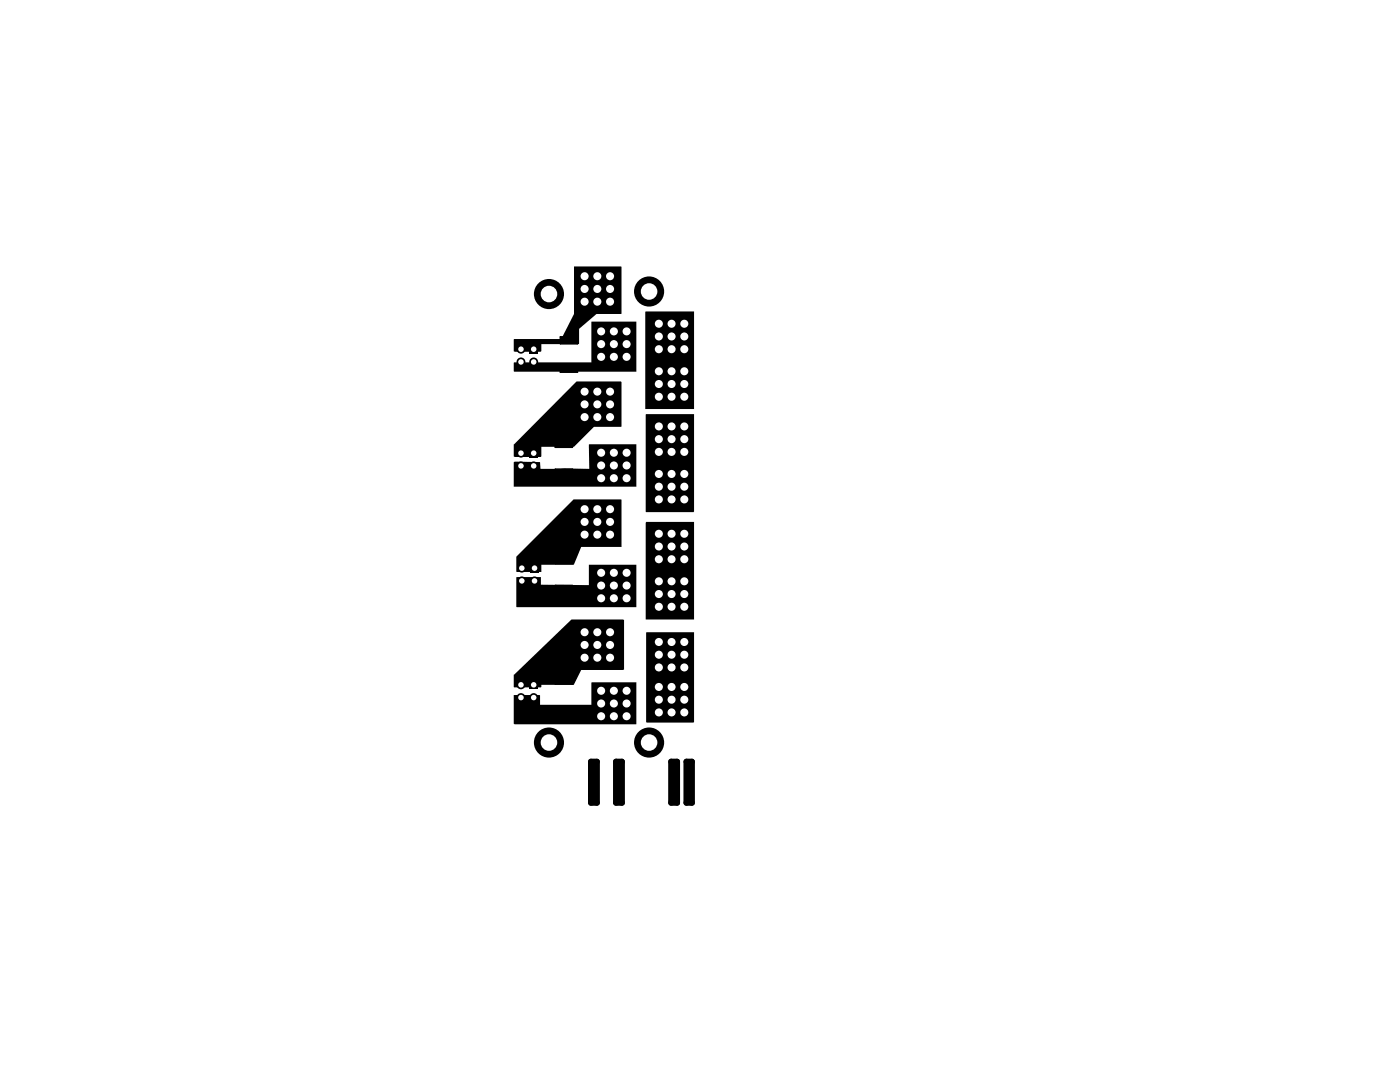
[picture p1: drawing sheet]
<svg xmlns="http://www.w3.org/2000/svg" width="279mm" height="216mm" viewBox="0 0 279 216" stroke-linecap="round" stroke-linejoin="round" font-family="sans-serif">
<g fill="#000">
<path d="M115.4 56.4h2.5v2.5h-2.5zM115.4 53.8h2.5v2.6h-2.5zM117.9 56.4h2.6v2.5h-2.6zM117.9 53.8h2.6v2.6h-2.6zM120.5 56.4h2.5v2.5h-2.5zM120.5 53.8h2.5v2.6h-2.5zM114.6 53.2h9.4v9.4l-5 .1-3.4 2.9-.1 3.1h-7.5l-.1 1.5-5.4-.1 .1-2.5h9.4l2.6-4.9zM105.7 68.8h1.7v1.7h-1.7zM111.8 67.2h3.4v1.4h-3.4zM111.8 72.9h3.4v1.4h-3.4zM115.4 58.9h2.5v2.6h-2.5zM115.4 76.9h2.5v2.5h-2.5z"/>
<path d="M117.9 58.9h2.6v2.6h-2.6zM117.9 76.9h2.6v2.5h-2.6zM118.7 64.9h2.5v2.5h-2.5zM118.7 67.4h2.5v2.5h-2.5zM118.7 69.9h2.5v2.6h-2.5zM120.5 58.9h2.5v2.6h-2.5zM120.5 76.9h2.5v2.5h-2.5zM121.2 69.9h2.6v2.6h-2.6zM121.2 64.9h2.6v2.5h-2.6zM121.2 67.4h2.6v2.5h-2.6zM123.8 64.9h2.5v2.5h-2.5zM123.8 67.4h2.5v2.5h-2.5z"/>
<path d="M123.8 69.9h2.5v2.6h-2.5zM102.5 88.6l12.6-12.5 8.9 .1v9h-5.5l-3.9 4h-6.6l-.1 2h-5.2l-.2-.1zM102.6 72.3h15.4v-8.1h9v10h-24.4zM130.2 63.3h2.6v2.6h-2.6zM130.2 65.9h2.6v2.5h-2.6zM130.2 68.4h2.6v2.6h-2.6zM130.2 75.4h2.6v2.5h-2.6zM130.2 72.8h2.6v2.6h-2.6zM132.8 63.3h2.5v2.6h-2.5zM132.8 68.4h2.5v2.6h-2.5zM132.8 65.9h2.5v2.5h-2.5zM132.8 72.8h2.5v2.6h-2.5z"/>
<path d="M132.8 75.4h2.5v2.5h-2.5zM135.3 63.3h2.5v2.6h-2.5zM135.3 65.9h2.5v2.5h-2.5zM135.3 68.4h2.5v2.6h-2.5zM135.3 75.4h2.5v2.5h-2.5zM135.3 72.8h2.5v2.6h-2.5zM128.8 62.2l9.7-.1v19.5h-9.7zM105.7 89.6h1.7v1.7h-1.7zM110.8 88h3.4v1.2h-3.4zM110.8 93.6h3.4v1.4h-3.4zM115.4 82h2.5v2.5h-2.5zM115.4 79.4h2.5v2.6h-2.5z"/>
<path d="M117.9 82h2.6v2.5h-2.6zM117.9 79.4h2.6v2.6h-2.6zM118.7 91.6h2.5v2.5h-2.5zM118.7 89.1h2.5v2.5h-2.5zM118.7 94.1h2.5v2.6h-2.5zM120.5 82h2.5v2.5h-2.5zM120.5 79.4h2.5v2.6h-2.5zM121.2 94.1h2.6v2.6h-2.6zM121.2 91.6h2.6v2.5h-2.6zM121.2 89.1h2.6v2.5h-2.6zM123.8 89.1h2.5v2.5h-2.5zM123.8 94.1h2.5v2.6h-2.5z"/>
<path d="M123.8 91.6h2.5v2.5h-2.5zM103 111.1l11.5-11.4h9.5v9.4h-8l-1.5 3.6h-6.5v1.4h-4.9zM102.5 92.2h5.3l.1 1.4h9.7v-5h9.4v8.5h-24.5zM130.2 88.9h2.6v2.5h-2.6zM130.2 93.3h2.6v2.5h-2.6zM130.2 95.8h2.6v2.6h-2.6zM130.2 77.9h2.6v2.5h-2.6zM130.2 83.8h2.6v2.6h-2.6zM130.2 86.4h2.6v2.5h-2.6zM132.8 88.9h2.5v2.5h-2.5zM132.8 93.3h2.5v2.5h-2.5zM132.8 95.8h2.5v2.6h-2.5z"/>
<path d="M132.8 77.9h2.5v2.5h-2.5zM132.8 83.8h2.5v2.6h-2.5zM132.8 86.4h2.5v2.5h-2.5zM135.3 88.9h2.5v2.5h-2.5zM135.3 95.8h2.5v2.6h-2.5zM135.3 93.3h2.5v2.5h-2.5zM135.3 77.9h2.5v2.5h-2.5zM135.3 83.8h2.5v2.6h-2.5zM135.3 86.4h2.5v2.5h-2.5zM128.9 82.6h9.6l-.1 19.6-9.5-.1zM105.8 112.5h1.7v1.7h-1.7zM110.8 111.2h3.4v1.2h-3.4z"/>
<path d="M110.8 116.8h3.4v1.4h-3.4zM115.4 105.4h2.5v2.5h-2.5zM115.4 100.3h2.5v2.6h-2.5zM115.4 102.9h2.5v2.5h-2.5zM117.9 100.3h2.6v2.6h-2.6zM117.9 105.4h2.6v2.5h-2.6zM117.9 102.9h2.6v2.5h-2.6zM118.7 115.6h2.5v2.5h-2.5zM118.7 113h2.5v2.6h-2.5zM120.5 100.3h2.5v2.6h-2.5zM120.5 102.9h2.5v2.5h-2.5zM120.5 105.4h2.5v2.5h-2.5z"/>
<path d="M121.2 115.6h2.6v2.5h-2.6zM121.2 113h2.6v2.6h-2.6zM123.8 115.6h2.5v2.5h-2.5zM123.8 113h2.5v2.6h-2.5zM103 115.2l4.9-.1v1.6l9.6 .1v-4.1h9.5v8.5h-23.9zM130.2 110.3h2.6v2.6h-2.6zM130.2 107.8h2.6v2.5h-2.6zM130.2 105.2h2.6v2.6h-2.6zM130.2 98.4h2.6v2.5h-2.6zM130.2 114.7h2.6v2.6h-2.6zM130.2 117.3h2.6v2.5h-2.6zM132.8 110.3h2.5v2.6h-2.5z"/>
<path d="M132.8 107.8h2.5v2.5h-2.5zM132.8 105.2h2.5v2.6h-2.5zM132.8 117.3h2.5v2.5h-2.5zM132.8 98.4h2.5v2.5h-2.5zM132.8 114.7h2.5v2.6h-2.5zM135.3 105.2h2.5v2.6h-2.5zM135.3 107.8h2.5v2.5h-2.5zM135.3 110.3h2.5v2.6h-2.5zM135.3 114.7h2.5v2.6h-2.5zM135.3 117.3h2.5v2.5h-2.5zM135.3 98.4h2.5v2.5h-2.5zM128.9 104.1h9.6v19.5h-9.6z"/>
<path d="M105.7 135.8h1.7v1.7h-1.7zM110.8 135.1h3.4v1.4h-3.4zM115.4 124.9h2.5v2.5h-2.5zM115.4 127.4h2.5v2.6h-2.5zM115.4 130h2.5v2.5h-2.5zM117.9 124.9h2.6v2.5h-2.6zM117.9 127.4h2.6v2.6h-2.6zM117.9 130h2.6v2.5h-2.6zM118.7 118.1h2.5v2.5h-2.5zM118.7 136.6h2.5v2.5h-2.5zM120.5 124.9h2.5v2.5h-2.5zM120.5 127.4h2.5v2.6h-2.5z"/>
<path d="M120.5 130h2.5v2.5h-2.5zM121.2 118.1h2.6v2.5h-2.6zM121.2 136.6h2.6v2.5h-2.6zM123.8 118.1h2.5v2.5h-2.5zM123.8 136.6h2.5v2.5h-2.5zM102.5 134.6l11.5-11 10.5 .1v9.9l-.1 .1h-8.4l-1.4 3h-6.6l-.1 .5h-5.3zM102.5 138.7h5.2l.1 1.9h10.2l.1-4.5h8.9v8.4h-24.3l-.2-.1zM130.2 119.8h2.6v2.5h-2.6zM130.2 129.4h2.6v2.5h-2.6zM130.2 126.8h2.6v2.6h-2.6zM130.2 131.9h2.6v2.6h-2.6zM130.2 135.8h2.6v2.5h-2.6z"/>
<path d="M132.8 119.8h2.5v2.5h-2.5zM132.8 129.4h2.5v2.5h-2.5zM132.8 131.9h2.5v2.6h-2.5zM132.8 126.8h2.5v2.6h-2.5zM132.8 135.8h2.5v2.5h-2.5zM135.3 119.8h2.5v2.5h-2.5zM135.3 126.8h2.5v2.6h-2.5zM135.3 129.4h2.5v2.5h-2.5zM135.3 131.9h2.5v2.6h-2.5zM135.3 135.8h2.5v2.5h-2.5zM128.9 126.2h9.6l-.1 18-9.5-.1zM110.8 140.9h3.4v1.3h-3.4z"/>
<path d="M118.7 139.1h2.5v2.5h-2.5zM118.7 141.6h2.5v2.6h-2.5zM121.2 139.1h2.6v2.5h-2.6zM121.2 141.6h2.6v2.6h-2.6zM123.8 139.1h2.5v2.5h-2.5zM123.8 141.6h2.5v2.6h-2.5zM130.2 138.3h2.6v2.6h-2.6zM130.2 140.9h2.6v2.5h-2.6zM132.8 140.9h2.5v2.5h-2.5zM132.8 138.3h2.5v2.6h-2.5zM135.3 138.3h2.5v2.6h-2.5zM135.3 140.9h2.5v2.5h-2.5z"/>
<path d="M117.9 152h1.2v8.2h-1.2zM122.9 152h1.2v8.2h-1.2zM133.9 152h1.2v8.2h-1.2zM137 152h1.1v8.2h-1.1z"/>
<circle cx="109.6" cy="58.7" r="3"/>
<circle cx="129.5" cy="58.2" r="3"/>
<circle cx="104" cy="69.7" r=".89"/>
<circle cx="104" cy="72.2" r=".89"/>
<circle cx="106.5" cy="72.2" r=".89"/>
<circle cx="104" cy="93" r=".89"/>
<circle cx="104" cy="90.4" r=".89"/>
<circle cx="106.5" cy="93" r=".89"/>
<circle cx="104.1" cy="113.4" r=".89"/>
<circle cx="104.1" cy="115.9" r=".89"/>
<circle cx="106.7" cy="115.9" r=".89"/>
<circle cx="104" cy="139.2" r=".89"/>
<circle cx="104" cy="136.7" r=".89"/>
<circle cx="106.5" cy="139.2" r=".89"/>
<circle cx="109.6" cy="148.2" r="3"/>
<circle cx="129.5" cy="148.2" r="3"/>
</g>
<path d="M111.8 67.2h3.4v1.4h-3.4zM111.8 72.9h3.4v1.4h-3.4zM110.8 88h3.4v1.2h-3.4zM110.8 93.6h3.4v1.4h-3.4zM110.8 111.2h3.4v1.2h-3.4zM110.8 116.8h3.4v1.4h-3.4zM110.8 135.1h3.4v1.4h-3.4zM110.8 140.9h3.4v1.3h-3.4z" fill="none" stroke="#000" stroke-width=".34"/>
<path d="M117.9 152h1.2v8.2h-1.2zM122.9 152h1.2v8.2h-1.2zM133.9 152h1.2v8.2h-1.2zM137 152h1.1v8.2h-1.1z" fill="none" stroke="#000" stroke-width="1.2"/>
<g fill="#fff">
<circle cx="136.6" cy="106.5" r=".8"/>
<circle cx="136.6" cy="109.1" r=".8"/>
<circle cx="136.6" cy="111.6" r=".8"/>
<circle cx="134" cy="111.6" r=".8"/>
<circle cx="134" cy="109.1" r=".8"/>
<circle cx="131.5" cy="111.6" r=".8"/>
<circle cx="134" cy="106.5" r=".8"/>
<circle cx="131.5" cy="109.1" r=".8"/>
<circle cx="131.5" cy="106.5" r=".8"/>
<circle cx="136.6" cy="116" r=".8"/>
<circle cx="134" cy="118.5" r=".8"/>
<circle cx="136.6" cy="121.1" r=".8"/>
<circle cx="134" cy="121.1" r=".8"/>
<circle cx="136.6" cy="118.5" r=".8"/>
<circle cx="125.1" cy="90.3" r=".8"/>
<circle cx="125.1" cy="95.4" r=".8"/>
<circle cx="125.1" cy="92.9" r=".8"/>
<circle cx="134" cy="90.2" r=".8"/>
<circle cx="131.5" cy="90.2" r=".8"/>
<circle cx="131.5" cy="94.6" r=".8"/>
<circle cx="136.6" cy="90.2" r=".8"/>
<circle cx="136.6" cy="97.1" r=".8"/>
<circle cx="134" cy="94.6" r=".8"/>
<circle cx="136.6" cy="94.6" r=".8"/>
<circle cx="136.6" cy="99.7" r=".8"/>
<circle cx="134" cy="97.1" r=".8"/>
<circle cx="134" cy="99.7" r=".8"/>
<circle cx="131.5" cy="99.7" r=".8"/>
<circle cx="131.5" cy="97.1" r=".8"/>
<circle cx="136.6" cy="64.6" r=".8"/>
<circle cx="131.5" cy="64.6" r=".8"/>
<circle cx="131.5" cy="67.1" r=".8"/>
<circle cx="134" cy="64.6" r=".8"/>
<circle cx="125.1" cy="66.1" r=".8"/>
<circle cx="125.1" cy="68.7" r=".8"/>
<circle cx="125.1" cy="71.2" r=".8"/>
<circle cx="136.6" cy="67.1" r=".8"/>
<circle cx="131.5" cy="69.7" r=".8"/>
<circle cx="134" cy="69.7" r=".8"/>
<circle cx="136.6" cy="69.7" r=".8"/>
<circle cx="134" cy="67.1" r=".8"/>
<circle cx="134" cy="74.1" r=".8"/>
<circle cx="134" cy="76.6" r=".8"/>
<circle cx="131.5" cy="76.6" r=".8"/>
<circle cx="131.5" cy="79.2" r=".8"/>
<circle cx="131.5" cy="74.1" r=".8"/>
<circle cx="136.6" cy="76.6" r=".8"/>
<circle cx="136.6" cy="74.1" r=".8"/>
<circle cx="136.6" cy="79.2" r=".8"/>
<circle cx="134" cy="79.2" r=".8"/>
<circle cx="131.5" cy="85.1" r=".8"/>
<circle cx="136.6" cy="85.1" r=".8"/>
<circle cx="134" cy="85.1" r=".8"/>
<circle cx="136.6" cy="87.6" r=".8"/>
<circle cx="131.5" cy="87.6" r=".8"/>
<circle cx="134" cy="87.6" r=".8"/>
<circle cx="120" cy="119.4" r=".8"/>
<circle cx="122.5" cy="119.4" r=".8"/>
<circle cx="125.1" cy="116.8" r=".8"/>
<circle cx="122.5" cy="116.8" r=".8"/>
<circle cx="125.1" cy="119.4" r=".8"/>
<circle cx="131.5" cy="116" r=".8"/>
<circle cx="131.5" cy="118.5" r=".8"/>
<circle cx="134" cy="116" r=".8"/>
<circle cx="131.5" cy="121.1" r=".8"/>
<circle cx="121.8" cy="126.2" r=".8"/>
<circle cx="116.7" cy="126.2" r=".8"/>
<circle cx="119.2" cy="126.2" r=".8"/>
<circle cx="116.7" cy="128.7" r=".8"/>
<circle cx="119.2" cy="128.7" r=".8"/>
<circle cx="119.2" cy="131.2" r=".8"/>
<circle cx="116.7" cy="131.2" r=".8"/>
<circle cx="121.8" cy="128.7" r=".8"/>
<circle cx="121.8" cy="131.2" r=".8"/>
<circle cx="121.8" cy="60.2" r=".8"/>
<circle cx="121.8" cy="57.7" r=".8"/>
<circle cx="116.7" cy="60.2" r=".8"/>
<circle cx="119.2" cy="60.2" r=".8"/>
<circle cx="109.6" cy="58.7" r="1.65"/>
<circle cx="121.8" cy="55.1" r=".8"/>
<circle cx="116.7" cy="57.7" r=".8"/>
<circle cx="119.2" cy="57.7" r=".8"/>
<circle cx="116.7" cy="55.1" r=".8"/>
<circle cx="119.2" cy="55.1" r=".8"/>
<circle cx="129.5" cy="58.2" r="1.65"/>
<circle cx="106.5" cy="69.7" r=".55"/>
<circle cx="104" cy="69.7" r=".55"/>
<circle cx="106.5" cy="72.2" r=".55"/>
<circle cx="104" cy="72.2" r=".55"/>
<circle cx="119.2" cy="83.2" r=".8"/>
<circle cx="121.8" cy="83.2" r=".8"/>
<circle cx="121.8" cy="80.7" r=".8"/>
<circle cx="116.7" cy="83.2" r=".8"/>
<circle cx="119.2" cy="78.1" r=".8"/>
<circle cx="119.2" cy="80.7" r=".8"/>
<circle cx="121.8" cy="78.1" r=".8"/>
<circle cx="116.7" cy="80.7" r=".8"/>
<circle cx="116.7" cy="78.1" r=".8"/>
<circle cx="120" cy="66.1" r=".8"/>
<circle cx="120" cy="68.7" r=".8"/>
<circle cx="122.5" cy="71.2" r=".8"/>
<circle cx="122.5" cy="66.1" r=".8"/>
<circle cx="122.5" cy="68.7" r=".8"/>
<circle cx="120" cy="71.2" r=".8"/>
<circle cx="120" cy="137.8" r=".8"/>
<circle cx="122.5" cy="137.8" r=".8"/>
<circle cx="125.1" cy="140.4" r=".8"/>
<circle cx="125.1" cy="137.8" r=".8"/>
<circle cx="122.5" cy="140.4" r=".8"/>
<circle cx="125.1" cy="142.9" r=".8"/>
<circle cx="120" cy="140.4" r=".8"/>
<circle cx="120" cy="142.9" r=".8"/>
<circle cx="122.5" cy="142.9" r=".8"/>
<circle cx="136.6" cy="128.1" r=".8"/>
<circle cx="134" cy="130.6" r=".8"/>
<circle cx="136.6" cy="130.6" r=".8"/>
<circle cx="131.5" cy="130.6" r=".8"/>
<circle cx="136.6" cy="133.2" r=".8"/>
<circle cx="134" cy="133.2" r=".8"/>
<circle cx="131.5" cy="128.1" r=".8"/>
<circle cx="134" cy="128.1" r=".8"/>
<circle cx="131.5" cy="133.2" r=".8"/>
<circle cx="131.5" cy="139.6" r=".8"/>
<circle cx="134" cy="137.1" r=".8"/>
<circle cx="136.6" cy="137.1" r=".8"/>
<circle cx="131.5" cy="137.1" r=".8"/>
<circle cx="134" cy="142.2" r=".8"/>
<circle cx="136.6" cy="139.6" r=".8"/>
<circle cx="134" cy="139.6" r=".8"/>
<circle cx="131.5" cy="142.2" r=".8"/>
<circle cx="136.6" cy="142.2" r=".8"/>
<circle cx="129.5" cy="148.2" r="1.65"/>
<circle cx="106.5" cy="136.7" r=".55"/>
<circle cx="104" cy="136.7" r=".55"/>
<circle cx="106.5" cy="139.2" r=".55"/>
<circle cx="104" cy="139.2" r=".55"/>
<circle cx="109.6" cy="148.2" r="1.65"/>
<circle cx="120" cy="116.8" r=".8"/>
<circle cx="120" cy="114.3" r=".8"/>
<circle cx="106.7" cy="115.9" r=".55"/>
<circle cx="116.7" cy="106.7" r=".8"/>
<circle cx="106.7" cy="113.4" r=".55"/>
<circle cx="104.1" cy="113.4" r=".55"/>
<circle cx="104.1" cy="115.9" r=".55"/>
<circle cx="106.5" cy="93" r=".55"/>
<circle cx="106.5" cy="90.4" r=".55"/>
<circle cx="104" cy="90.4" r=".55"/>
<circle cx="104" cy="93" r=".55"/>
<circle cx="120" cy="92.9" r=".8"/>
<circle cx="116.7" cy="101.6" r=".8"/>
<circle cx="119.2" cy="101.6" r=".8"/>
<circle cx="121.8" cy="101.6" r=".8"/>
<circle cx="120" cy="90.3" r=".8"/>
<circle cx="122.5" cy="95.4" r=".8"/>
<circle cx="122.5" cy="92.9" r=".8"/>
<circle cx="122.5" cy="90.3" r=".8"/>
<circle cx="120" cy="95.4" r=".8"/>
<circle cx="125.1" cy="114.3" r=".8"/>
<circle cx="122.5" cy="114.3" r=".8"/>
<circle cx="119.2" cy="106.7" r=".8"/>
<circle cx="121.8" cy="104.1" r=".8"/>
<circle cx="121.8" cy="106.7" r=".8"/>
<circle cx="119.2" cy="104.1" r=".8"/>
<circle cx="116.7" cy="104.1" r=".8"/>
</g>
</svg>
